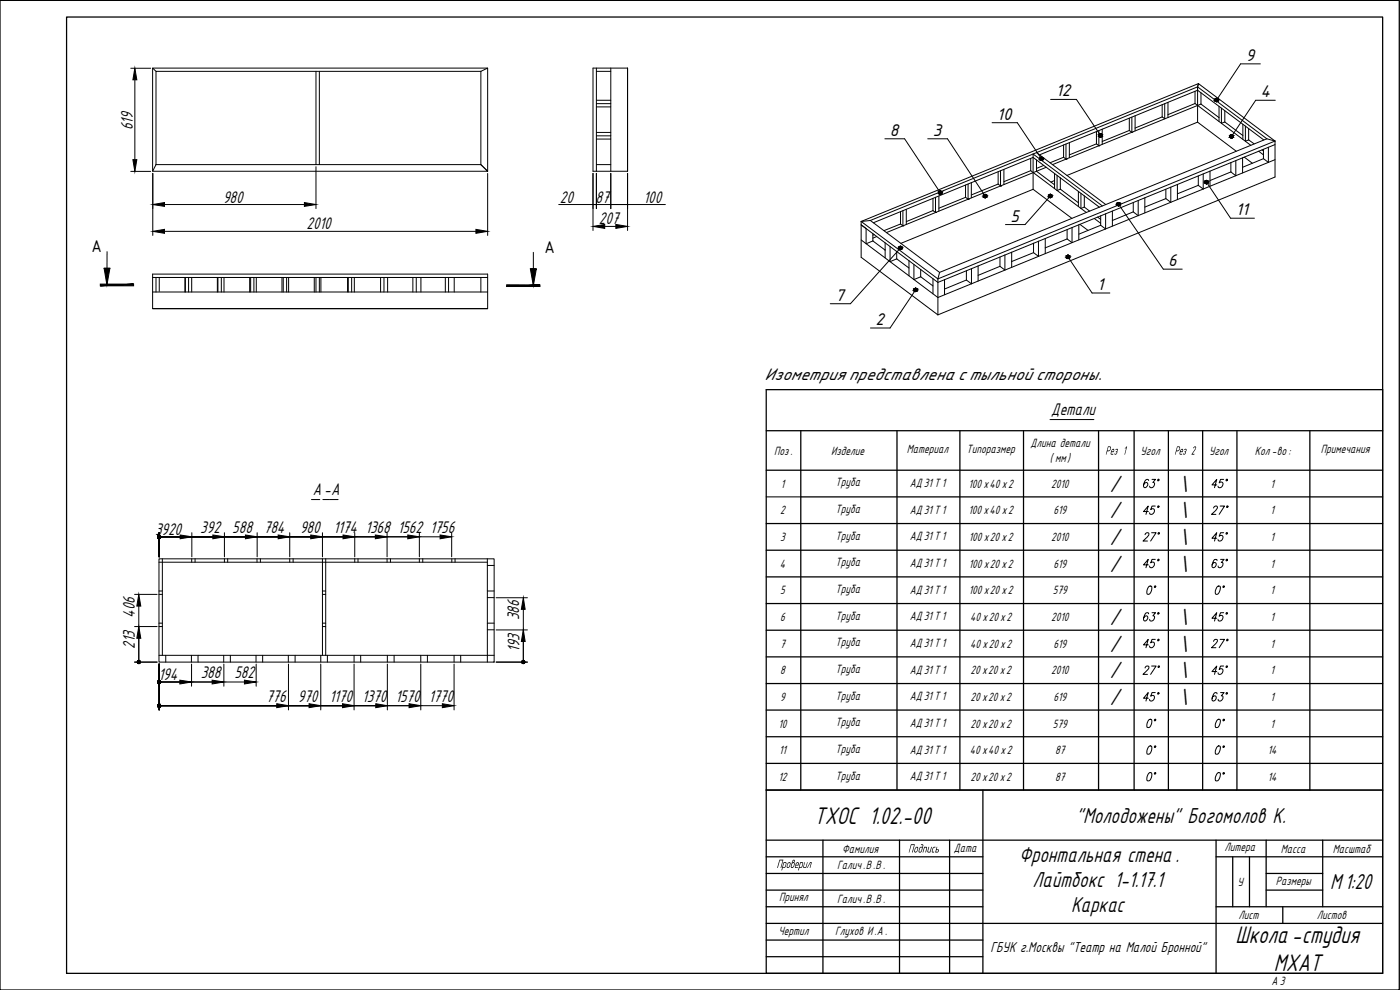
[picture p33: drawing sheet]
<svg xmlns="http://www.w3.org/2000/svg" width="420mm" height="297mm" viewBox="0 0 420 297" stroke-linecap="round" stroke-linejoin="round" font-family="sans-serif">
<defs><g id="words">
<g font-size="8">
<text x="244.3" y="247.1">ТХОС 1.02.-00</text>
<text x="370.8" y="282.9">Школа-студия</text>
<text x="382.3" y="291.2">МХАТ</text>
</g>
<g font-size="7.9">
<text x="333" y="147.5">/</text>
<text x="353.8" y="147.5">\</text>
<text x="333" y="155.5">/</text>
<text x="353.8" y="155.5">\</text>
<text x="333" y="163.5">/</text>
<text x="353.8" y="163.5">\</text>
<text x="333" y="171.5">/</text>
<text x="353.8" y="171.5">\</text>
<text x="333" y="187.5">/</text>
<text x="353.8" y="187.5">\</text>
<text x="333" y="195.5">/</text>
<text x="353.8" y="195.5">\</text>
<text x="333" y="203.5">/</text>
<text x="353.8" y="203.5">\</text>
<text x="333" y="211.5">/</text>
<text x="353.8" y="211.5">\</text>
</g>
<g font-size="7.2">
<text x="322.9" y="246.8">&quot;Молодожены&quot; Богомолов К.</text>
<text x="305.9" y="258.6">Фронтальная стена .</text>
<text x="309.9" y="266.1">Лайтбокс 1-1.17.1</text>
<text x="399.2" y="266.8">М1:20</text>
<text x="321.4" y="273.6">Каркас</text>
</g>
<g font-size="6.2">
<text x="362.7" y="187.7">45°</text>
<text x="341.8" y="211.7">45°</text>
<text x="347.8" y="235.7" transform="rotate(-90 347.8 235.7)">0°</text>
<text x="368.3" y="235.7" transform="rotate(-90 368.3 235.7)">0°</text>
</g>
<g font-size="5.7">
<text x="362.7" y="147.5">45°</text>
<text x="341.8" y="155.6">45°</text>
<text x="341.8" y="171.4">45°</text>
<text x="342.9" y="179.6">0°</text>
<text x="363.4" y="179.6">0°</text>
<text x="341.8" y="195.4">45°</text>
<text x="342.9" y="219.4">0°</text>
<text x="363.4" y="219.4">0°</text>
<text x="342.9" y="227.5">0°</text>
<text x="363.4" y="227.5">0°</text>
</g>
<g font-size="5.6">
<text x="39.9" y="39.1" transform="rotate(-90 39.9 39.1)">619</text>
<text x="66.9" y="60.8">980</text>
<text x="168" y="60.8">20</text>
<text x="178.7" y="60.8">87</text>
<text x="193.1" y="60.8">100</text>
<text x="92" y="68.8">2010</text>
<text x="179.7" y="67.3">207</text>
<text x="315.5" y="124.5">Детали</text>
<text x="93.9" y="148.5">А-А</text>
<text x="46.5" y="160.5">3920</text>
<text x="60.1" y="159.9">392</text>
<text x="69.7" y="159.9">588</text>
<text x="79.2" y="159.9">784</text>
<text x="90" y="159.9">980</text>
<text x="100.1" y="159.9">1174</text>
<text x="109.7" y="159.9">1368</text>
<text x="119.4" y="159.9">1562</text>
<text x="129.1" y="159.9">1756</text>
<text x="40.5" y="185.4" transform="rotate(-90 40.5 185.4)">406</text>
<text x="155.8" y="186.1" transform="rotate(-90 155.8 186.1)">386</text>
<text x="40.5" y="194.6" transform="rotate(-90 40.5 194.6)">213</text>
<text x="155.9" y="195.6" transform="rotate(-90 155.9 195.6)">193</text>
<text x="60.2" y="203.4">388</text>
<text x="70.4" y="203.4">582</text>
<text x="47.6" y="204">194</text>
<text x="79.8" y="210.6">776</text>
<text x="89.4" y="210.6">970</text>
<text x="98.9" y="210.6">1170</text>
<text x="108.7" y="210.6">1370</text>
<text x="118.7" y="210.6">1570</text>
<text x="128.7" y="210.6">1770</text>
</g>
<g font-size="4.9">
<text x="373.8" y="18.3">9</text>
<text x="316.8" y="28.9">12</text>
<text x="378.3" y="29.2">4</text>
<text x="299.2" y="35.9">10</text>
<text x="267.1" y="40.8">8</text>
<text x="280" y="40.8">3</text>
<text x="370.8" y="64.5">11</text>
<text x="303.2" y="66.5">5</text>
<text x="27.4" y="75.7">А</text>
<text x="163.4" y="76">А</text>
<text x="350.6" y="79.9">6</text>
<text x="329.3" y="87">1</text>
<text x="250.7" y="90.2">7</text>
<text x="262.7" y="97.5">2</text>
<text x="229.4" y="114.1">Изометрия представлена с тыльной стороны.</text>
</g>
<text font-size="4.8" x="297.3" y="285.6">ГБУК г.Москвы &quot;Театр на Малой Бронной&quot;</text>
<g font-size="4">
<text x="232.3" y="136.4">Поз.</text>
<text x="249.5" y="136.4">Изделие</text>
<text x="272.1" y="136">Материал</text>
<text x="290.1" y="136">Типоразмер</text>
<text x="309.2" y="134.1">Длина детали</text>
<text x="331.7" y="136.4">Рез</text>
<text x="336.9" y="136.4">1</text>
<text x="342.3" y="136.4">Угол</text>
<text x="352.4" y="136.4">Рез 2</text>
<text x="362.8" y="136.4">Угол</text>
<text x="376.6" y="136.4">Кол-во:</text>
<text x="396.4" y="136">Примечания</text>
<text x="315.1" y="138.5">( мм)</text>
<text x="234.3" y="146.3">1</text>
<text x="250.7" y="146">Труба</text>
<text x="273" y="146.1">АД 31Т 1</text>
<text x="290.7" y="146.3">100 х40х2</text>
<text x="315.5" y="146.3">2010</text>
<text x="381.3" y="146.3">1</text>
<text x="234.1" y="154.3">2</text>
<text x="250.7" y="154">Труба</text>
<text x="273" y="154.1">АД 31Т 1</text>
<text x="290.7" y="154.3">100 х40х2</text>
<text x="316.2" y="154.3">619</text>
<text x="381.3" y="154.3">1</text>
<text x="250.7" y="162">Труба</text>
<text x="234.1" y="162.3">3</text>
<text x="273" y="162.1">АД 31Т 1</text>
<text x="290.7" y="162.3">100 х20 х2</text>
<text x="315.5" y="162.3">2010</text>
<text x="381.3" y="162.3">1</text>
<text x="234" y="170.3">4</text>
<text x="250.7" y="170">Труба</text>
<text x="273" y="170.1">АД 31Т 1</text>
<text x="290.7" y="170.3">100 х20 х2</text>
<text x="316.2" y="170.3">619</text>
<text x="381.3" y="170.3">1</text>
<text x="234.1" y="178.3">5</text>
<text x="250.7" y="178">Труба</text>
<text x="273" y="178.1">АД 31Т 1</text>
<text x="290.7" y="178.3">100 х20 х2</text>
<text x="316" y="178.3">579</text>
<text x="381.3" y="178.3">1</text>
<text x="250.7" y="186">Труба</text>
<text x="234.1" y="186.3">6</text>
<text x="273" y="186.1">АД 31Т 1</text>
<text x="291.2" y="186.3">40 х20 х2</text>
<text x="315.5" y="186.3">2010</text>
<text x="381.3" y="186.3">1</text>
<text x="234.1" y="194.3">7</text>
<text x="250.7" y="194">Труба</text>
<text x="273" y="194.1">АД 31Т 1</text>
<text x="291.2" y="194.3">40 х20 х2</text>
<text x="316.2" y="194.3">619</text>
<text x="381.3" y="194.3">1</text>
<text x="234.1" y="202.3">8</text>
<text x="250.7" y="202">Труба</text>
<text x="273" y="202.1">АД 31Т 1</text>
<text x="291.3" y="202.3">20 х20 х2</text>
<text x="315.5" y="202.3">2010</text>
<text x="381.3" y="202.3">1</text>
<text x="250.7" y="210">Труба</text>
<text x="234.1" y="210.3">9</text>
<text x="273" y="210.1">АД 31Т 1</text>
<text x="291.3" y="210.3">20 х20 х2</text>
<text x="316.2" y="210.3">619</text>
<text x="381.3" y="210.3">1</text>
<text x="233.6" y="218.3">10</text>
<text x="250.7" y="218">Труба</text>
<text x="273" y="218.1">АД 31Т 1</text>
<text x="291.3" y="218.3">20 х20 х2</text>
<text x="316" y="218.3">579</text>
<text x="381.3" y="218.3">1</text>
<text x="233.8" y="226.3">11</text>
<text x="250.7" y="226">Труба</text>
<text x="273" y="226.1">АД 31Т 1</text>
<text x="291.1" y="226.3">40х40 х2</text>
<text x="316.7" y="226.3">87</text>
<text x="380.5" y="226.3">14</text>
<text x="250.7" y="234">Труба</text>
<text x="233.6" y="234.3">12</text>
<text x="273" y="234.1">АД 31Т 1</text>
<text x="291.3" y="234.3">20 х20 х2</text>
<text x="316.7" y="234.3">87</text>
<text x="380.5" y="234.3">14</text>
<text x="252.7" y="255.8">Фамилия</text>
<text x="272.5" y="255.8">Подпись</text>
<text x="286.3" y="255.6">Дата</text>
<text x="367.5" y="255.4">Литера</text>
<text x="384.4" y="255.8">Масса</text>
<text x="400" y="255.8">Масштаб</text>
<text x="233" y="260.4">Проверил</text>
<text x="251.2" y="260.8">Галич.В.В.</text>
<text x="371.3" y="265.8">У</text>
<text x="382.9" y="265.5">Размеры</text>
<text x="233.8" y="270.5">Принял</text>
<text x="251.2" y="270.8">Галич.В.В.</text>
<text x="371.6" y="275.8">Лист</text>
<text x="395.2" y="275.8">Листов</text>
<text x="233.6" y="280.4">Чертил</text>
<text x="250.6" y="280.4">Глухов И.А.</text>
<text x="381.6" y="295.6">А 3</text>
</g>
</g></defs>
<!-- layer: 0 -->
<g fill="none" stroke="#000" stroke-width=".3">
<path d="M45.8 20.4h100.5v31l-2-2 2 2h-100.5zM45.8 20.4l1 1M94.8 21.4v28M95.8 21.4v28M144.3 21.4h-97.5v28M144.3 21.4v28h-97.5M146.3 20.4l-2 1M178 20.4h10.3v31h-10.3zM179 20.4v31M179 21.4h4.3M179 39.7h4.3M179 32.1h4.3"/>
<path d="M179 31.1h4.3M179 30.1h4.3M183.3 20.4v31M329.1 39.5v3.7M329.8 39.2v4.5M330.8 38.8v4.5M338.9 39.1l-8.1 3.3M338.9 35.5v3.6M338.9 39.1l.7 .6M339.7 39.7h.1M339.7 35.2v4.5M340.7 34.7v4.6"/>
<path d="M348.8 35.1l-8.1 3.3M348.8 31.4v3.7M349.5 31.1v4.5l-.7-.5M350.5 30.7v4.5M358.6 31.1l-8.1 3.3M358.6 27.4v3.7M358.6 31.1l16.8 12.5M359.4 26.1v10.5M359.4 26.1l-98.2 40.1M359.4 36.6l-39.2 16M359.4 26.1l20.8 15.5M359.4 36.6l11.6 8.8"/>
<path d="M359.7 25.1l23 17.2M359.7 25.1l-.3 1M359.7 25.1l-101.3 41.3M360.4 31.2l5.4 4.1M360.4 27.8v3.4M360.4 31.2l-44.5 18.2M365.8 31.9v4.5M366.6 32.5v4.5l1-.4M367.6 36.6l5.4 4.1M367.6 33.2v3.4M373 37.3v4.5M373.8 37.8v4.6l.9-.4"/>
<path d="M374.7 38.6v3.4M46.8 49.4l-1 2M179 49.4h4.3M179 41.7h4.3M179 40.8h4.3M280 59.5v3.7M280.8 59.2v4.5M281.8 58.8v4.5M289.8 59.2l-8 3.3M289.8 55.5v3.7M289.8 59.2l.7 .6M290.5 59.8h.1"/>
<path d="M290.5 55.2v4.6M291.5 54.8v4.5M299.6 55.2l-8.1 3.3M299.6 51.5v3.7M299.6 55.2l.7 .6M300.3 55.8h.1M300.3 51.3v4.5M301.3 50.8v4.6M309.3 51.2l-8 3.3M309.3 47.6v3.6M309.3 51.2l7.2 5.4M310 56.8v-10.6l20.8 15.6"/>
<path d="M310 56.8l-39.6 16.2M310 56.8l11.7 8.7M311.1 45.8l20.8 15.6M311.1 48v3.4l5.4 4M313.2 49.6l-2.1 .9M314 50.2l-48 19.6M316.5 52.1v4.5M316.5 56.6l9.5 7.1M316.5 54.2l-1.1 .4M317.2 52.6v4.6l1-.4M318.2 53.4v3.4M318.2 56.8l5.4 4"/>
<path d="M318.2 53.5h.1M319.2 47.2l-4.1 1.6M319.2 43.5v3.7M319.2 47.2l.7 .5M319.9 47.7h.1M319.9 43.2v4.5M320.9 42.8v4.5M323.6 57.4v4.6M324.4 58v4.6l1-.5M325.4 58.7v3.4M329.1 43.2l-8.2 3.3M329.1 43.2l.7 .5"/>
<path d="M329.8 43.7h.1M343.6 59.3v4.6M349.9 56.8v2.8M349.9 59.6l-6.3 2.5M351.4 56.2v4.5l-1.5-1.1M353.4 55.4v4.5M359.6 52.8v2.8M359.6 55.6l-6.2 2.6M361.1 52.2v4.5l-1.5-1.1M363.1 51.3v4.6M369.4 48.8v2.8M369.4 51.6l-6.3 2.6"/>
<path d="M370.9 48.2v4.5l-1.5-1.1M372.9 47.4v4.5M373.4 47.1l2.4 1.9M374.7 42l1.7 1.2M377.7 45.4l1.5 1.1M378.8 45l.4 .3M379.2 44.8v2.8M379.2 47.6l-6.3 2.6M379.3 42l-19.9-14.9-47.4 19.4M380.2 41.6l-98.2 40.1M380.2 41.6l2.5 .7M380.7 44.2v4.5l-1.5-1.1"/>
<path d="M382.7 42.3v10.8l-101.2 41.4M382.7 47.9l-101.2 41.4-23.1-17.3M382.7 43.4l-101.2 41.3-23.1-17.2 1.5 1.1v4.5l2.1-.8M382.7 42.3l-101.2 41.4M32.1 75.5v10M160.1 75.7v10M258.4 66.4v10.8l23.1 17.3M258.4 66.4l23.1 17.3M261.2 66.2l-2.8 .2M261.2 66.2l20.8 15.5M262 70.1v2.2M262 72.3l3.6 2.7"/>
<path d="M262.4 70.4l-.4 .2M263.1 71l-1.1 .4M265.6 72.8v4.6M265.6 75h.1M267.1 74v4.5l2-.8M269.1 75.5v2.2M269.1 77.7l3.7 2.7M270.3 67.2l-5 2M270.3 63.5v3.7M270.3 67.2l.7 .6M271 67.8h.1M271 63.2v4.6"/>
<path d="M272 62.8v4.5M272.8 78.2v4.5M274.3 79.4v4.5l2-.9M280 63.2l-8 3.3M280 63.2l.8 .5M280.8 63.7h.1M293.5 79.8v4.5M300.1 77.1v2.8M300.1 79.9l-6.6 2.7M301.6 76.5v4.5l-1.5-1.1M303.6 75.7v4.5M310.2 73v2.8"/>
<path d="M310.2 75.8l-6.6 2.7M311.7 72.4v4.5l-1.5-1.1M313.7 71.6v4.5M320.3 68.9v2.8M320.3 71.7l-6.6 2.7M321.7 68.3v4.5l-1.4-1.1M323.8 67.5v4.5M324.1 67.3l2.4 1.8M325.4 62.1l1.6 1.3M328.4 65.6l1.9 1.4M329.4 65.1l.9 .7M329.9 62.2l-19.9-15-47.9 19.6"/>
<path d="M330.3 64.8v2.8M330.3 67.6l-6.5 2.7M331.8 64.2v4.5l-1.5-1.1M333.8 63.3v4.5M340.1 60.8v2.8M340.1 63.6l-6.3 2.6M341.6 60.1v4.6l-1.5-1.1M45.8 82.2h100.5v10.4h-100.5zM45.8 87.6h100.5M45.8 92.6h100.5M45.8 83.3h100.5M46.8 83.3v4.3"/>
<path d="M47.8 83.3v4.1M55.5 83.3v4.3M55.6 83.3v4.3M56.6 83.3v4.3M57.5 83.3v4.3M65.2 83.3v4.3M65.4 83.3v4.3M66.4 83.3v4.3M67.2 83.3v4.3M74.9 83.3v4.3M75.2 83.3v4.3M76.2 83.3v4.3"/>
<path d="M76.9 83.3v4.3M84.6 83.3v4.3M85 83.3v4.3M86 83.3v4.3M86.6 83.3v4.3M94.3 83.3v4.3M94.8 83.3v4.3M95.8 83.3v4.3M96.3 83.3v4.3M104.3 83.3v4.3M104.5 83.3v4.3M105.5 83.3v4.3"/>
<path d="M106.3 83.3v4.3M114.2 83.3v4.3M115.2 83.3v4.3M116.3 83.3v4.3M123.9 83.3v4.3M124.9 83.3v4.3M126.3 83.3v4.3M133.6 83.3v4.3M134.6 83.3v4.3M136.3 83.3v4.3M144.3 83.3v4.3M276.3 83l3.7 2.8"/>
<path d="M276.3 80.8v2.2M280 83.6v4.6M281.5 83.7v10.8M282 81.7l-.5 2M283.5 83.9v4.5M290 81.2v2.8M290 84l-6.5 2.7M291.5 80.6v4.6l-1.5-1.2M93.5 149.9h2.5M96.9 149.9h2M99 149.9h2.5M47.7 167.7h100.6v31h-100.6z"/>
<path d="M47.7 177.3h1M47.7 178.3h1M47.7 168.7h98.6M48.7 167.7v28.9M57.5 167.7v1M58.5 167.7v1M67.4 167.7v1M68.3 167.7v1M77.1 167.7v1M78.1 167.7v1M87 167.7v1M88 167.7v1"/>
<path d="M96.8 177.3h.9M96.8 178.3h.9M96.8 167.7v28.9M97.7 167.7v28.9M106.5 167.7v1M107.4 167.7v1M116.2 167.7v1M117.2 167.7v1M125.9 167.7v1M126.9 167.7v1M135.6 167.7v1M136.6 167.7v1"/>
<path d="M146.3 169.7h2M146.3 177.3h2M146.3 179.3h2M146.3 167.7v31M47.7 187h1M47.7 188h1M47.7 196.6h100.6M49.7 196.6v2.1M57.4 196.6v2.1M59.4 196.6v2.1M67.1 196.6v2.1M69.1 196.6v2.1"/>
<path d="M76.8 196.6v2.1M78.8 196.6v2.1M86.5 196.6v2.1M88.6 196.6v2.1M96.3 196.6v2.1M96.8 187h.9M96.8 188h.9M98.3 196.6v2.1M106.3 196.6v2.1M108.2 196.6v2.1M116.2 196.6v2.1M118.3 196.6v2.1"/>
<path d="M126.3 196.6v2.1M128.3 196.6v2.1M136.3 196.6v2.1M138.3 196.6v2.1M146.3 187h2M146.3 189h2"/>
</g>
<g fill="none" stroke="#000" stroke-width=".38">
<path d="M0 .1h419.9v296.9h-419.9zM20 5.1h395v286.9h-395zM230 237.1h185v54.9h-185zM295 237.1v54.9M230 252.1h185M230 257.1h65M247 252.1v39.9M270 252.1v39.9M285 252.1v39.9M365 257.1h50M365 252.1v39.9M370 257.1v15"/>
<path d="M375 257.1v15M380 252.1v20M397 252.1v20M230 262.1h65M230 267.1h65M230 272.1h65M230 277.1h185M365 272.1h50M380 262.1h17M380 267.1h17M385 272.1v5M230 282.1h65"/>
<path d="M230 287h65"/>
</g>
<g fill="#000">
<path d="M241.4 258.7l.2 .1-.3 1.3 .5 .1 .6-1.5-.5 1.7-.9-.1zM243 258.8l.6-.1-.4 1.7-.2-.1 .4-1.4h-.2l-1 1.5zM278.6 254.2l.2-.1-.3 1.4 .6 .1 .3-1.4 .3-.1-.6 1.7h-.6l-.2-.2zM280 254.3l.2-.2h.6l-.1 .2-.6 .2-.2 1 .4 .1v.2l-.6-.2z"/>
<path d="M240.1 258.8l.7-.1 .2 .5-.3 1-.8 .2-.4 .8zM240.3 258.9l-.4 1.3 .7-.2 .2-1z"/>
<path d="M281.1 254.1h.2l-.2 .7h.5l.2 .5-.4 .5h-.7zM281.1 255l-.2 .6 .6-.1 .1-.3z"/>
</g>
<g fill="none" stroke="#000" stroke-width=".3">
<path d="M39.2 20.5h6M40.5 23.9v24M39.2 51.4h6M45.8 52v18.6M94.8 50v12.6M146.3 52.1v18.5M178 52v17.2M179 52v10.6M183.3 52v10.6M188.3 52v17.2M49.4 69.4h93.4M49.4 61.4h42"/>
<path d="M167.7 61.4h10.3M179 61.4h-1h1M179 61.4h4.3M181.5 67.9h3.3M188.3 61.4h-5h5M188.3 61.4h11.4M47.8 159.8v7.3M57.6 159.8v7.3M67.4 159.8v7.3M77.2 159.8v7.3M87 159.8v7.3M96.8 159.8v7.3"/>
<path d="M106.5 159.8v7.3M116.2 159.8v7.3M125.9 159.8v7.3M135.6 159.8v7.3M40.4 178.3h6.8M47.8 161.1h84.3M148.9 179.4h9.4M40.4 198.7h6.8M40.4 188h6.8M41.7 181.8v16.9M47.8 199.2v13.8M57.5 199.2v6.7"/>
<path d="M67.2 199.2v6.7M76.9 199.2v6.7M86.6 199.2v13.8M96.3 199.2v13.8M106.3 199.2v13.8M116.2 199.2v13.8M126.3 199.2v13.8M136.3 199.2v13.8M148.9 198.7h9.4M148.9 189h9.4M157.1 182.8v15.9M47.8 204.6h25.6"/>
<path d="M47.8 211.7h85"/>
</g>
<g fill="#000" stroke="#000" stroke-width=".3">
<path d="M40.5 20.5l.6 3.4h-1.2zM39.9 47.9h1.2l-.6 3.5zM45.8 69.4l3.6-.6v1.2zM45.8 61.4l3.6-.6v1.1zM91.4 60.8l3.4 .6-3.4 .5zM142.8 68.8l3.5 .6-3.5 .6zM178 67.9l3.5-.6v1.2zM184.8 67.3l3.5 .6-3.5 .6zM54.1 160.5l3.5 .6-3.5 .6zM63.9 160.5l3.5 .6-3.5 .6zM73.7 160.5l3.5 .6-3.5 .6zM83.5 160.5l3.5 .6-3.5 .6z"/>
<path d="M93.3 160.5l3.5 .6-3.5 .6zM103 160.5l3.5 .6-3.5 .6zM112.6 160.5l3.6 .6-3.6 .6zM122.4 160.5l3.5 .6-3.5 .6zM132.1 160.5l3.5 .6-3.5 .6zM41.7 188l.5 3.5h-1.1zM41.7 178.3l.5 3.5h-1.1zM157.1 189l.5 3.5h-1.1zM157.1 179.4l.5 3.4h-1.1zM54 204.1l3.5 .5-3.5 .6zM63.7 204.1l3.5 .5-3.5 .6zM73.4 204.1l3.5 .5-3.5 .6z"/>
<path d="M83.1 211.1l3.5 .6-3.5 .6zM92.8 211.1l3.5 .6-3.5 .6zM102.8 211.1l3.5 .6-3.5 .6zM112.8 211.1l3.4 .6-3.4 .6zM122.8 211.1l3.5 .6-3.5 .6zM132.8 211.1l3.5 .6-3.5 .6z"/>
</g>
<!-- layer: 0 -->
<g fill="#000" stroke="#000" stroke-width=".3">
<path d="M31.2 80.5h1.8zM31.2 80.5l.9 5 .9-5z"/>
<path d="M30.1 85.8h10v-.6zM30.1 85.2h10l-10 .6z"/>
<path d="M152.1 85.5v.5l10-.5zM152.1 86l10-.5v.5z"/>
<path d="M159.2 80.7h1.8zM159.2 80.7l.9 5 .9-5z"/>
<path d="M47.3 161.1l.1 .2 .4-.2zM47.4 161.3l.4-.2-.3 .3zM47.8 161.1l-.3 .3 .3 .1z"/>
<path d="M47.3 161.1l.1 .2 .4-.2zM47.4 161.3l.4-.2-.3 .3zM47.8 161.1l-.3 .3 .3 .1z"/>
<path d="M47.3 161.1l.1 .2 .4-.2zM47.4 161.3l.4-.2-.3 .3zM47.8 161.1l-.3 .3 .3 .1z"/>
<path d="M47.3 161.1l.1 .2 .4-.2zM47.4 161.3l.4-.2-.3 .3zM47.8 161.1l-.3 .3 .3 .1z"/>
<path d="M47.3 161.1l.1 .2 .4-.2zM47.4 161.3l.4-.2-.3 .3zM47.8 161.1l-.3 .3 .3 .1z"/>
<path d="M47.3 161.1l.1 .2 .4-.2zM47.4 161.3l.4-.2-.3 .3zM47.8 161.1l-.3 .3 .3 .1z"/>
<path d="M47.3 161.1l.1 .2 .4-.2zM47.4 161.3l.4-.2-.3 .3zM47.8 161.1l-.3 .3 .3 .1z"/>
<path d="M47.3 161.1l.1 .2 .4-.2zM47.4 161.3l.4-.2-.3 .3zM47.8 161.1l-.3 .3 .3 .1z"/>
<path d="M47.3 161.1l.1 .2 .4-.2zM47.4 161.3l.4-.2-.3 .3zM47.8 161.1l-.3 .3 .3 .1z"/>
<path d="M47.8 161.1v.4l.2-.1zM47.8 161.1l.3 .2-.1 .1zM47.8 161.1l.3 .2 .1-.2z"/>
<path d="M47.5 160.7l.3 .4v-.5zM47.5 160.7l.3 .4-.4-.2zM47.4 160.9l-.1 .2h.5z"/>
<path d="M47.8 161.1v.4l.2-.1zM47.8 161.1l.3 .2-.1 .1zM47.8 161.1l.3 .2 .1-.2z"/>
<path d="M47.5 160.7l.3 .4v-.5zM47.5 160.7l.3 .4-.4-.2zM47.4 160.9l-.1 .2h.5z"/>
<path d="M47.8 161.1v.4l.2-.1zM47.8 161.1l.3 .2-.1 .1zM47.8 161.1l.3 .2 .1-.2z"/>
<path d="M47.5 160.7l.3 .4v-.5zM47.5 160.7l.3 .4-.4-.2zM47.4 160.9l-.1 .2h.5z"/>
<path d="M47.8 161.1v.4l.2-.1zM47.8 161.1l.3 .2-.1 .1zM47.8 161.1l.3 .2 .1-.2z"/>
<path d="M47.5 160.7l.3 .4v-.5zM47.5 160.7l.3 .4-.4-.2zM47.4 160.9l-.1 .2h.5z"/>
<path d="M47.8 161.1v.4l.2-.1zM47.8 161.1l.3 .2-.1 .1zM47.8 161.1l.3 .2 .1-.2z"/>
<path d="M47.5 160.7l.3 .4v-.5zM47.5 160.7l.3 .4-.4-.2zM47.4 160.9l-.1 .2h.5z"/>
<path d="M47.8 161.1v.4l.2-.1zM47.8 161.1l.3 .2-.1 .1zM47.8 161.1l.3 .2 .1-.2z"/>
<path d="M47.5 160.7l.3 .4v-.5zM47.5 160.7l.3 .4-.4-.2zM47.4 160.9l-.1 .2h.5z"/>
<path d="M47.8 161.1v.4l.2-.1zM47.8 161.1l.3 .2-.1 .1zM47.8 161.1l.3 .2 .1-.2z"/>
<path d="M47.5 160.7l.3 .4v-.5zM47.5 160.7l.3 .4-.4-.2zM47.4 160.9l-.1 .2h.5z"/>
<path d="M47.8 161.1v.4l.2-.1zM47.8 161.1l.3 .2-.1 .1zM47.8 161.1l.3 .2 .1-.2z"/>
<path d="M47.5 160.7l.3 .4v-.5zM47.5 160.7l.3 .4-.4-.2zM47.4 160.9l-.1 .2h.5z"/>
<path d="M47.8 161.1v.4l.2-.1zM47.8 161.1l.3 .2-.1 .1zM47.8 161.1l.3 .2 .1-.2z"/>
<path d="M47.5 160.7l.3 .4v-.5zM47.5 160.7l.3 .4-.4-.2zM47.4 160.9l-.1 .2h.5z"/>
<path d="M47.8 161.1h.4l-.1-.2zM48 160.7l.1 .2-.3 .2zM47.8 160.6v.5l.2-.4z"/>
<path d="M47.8 161.1h.4l-.1-.2zM48 160.7l.1 .2-.3 .2zM47.8 160.6v.5l.2-.4z"/>
<path d="M47.8 161.1h.4l-.1-.2zM48 160.7l.1 .2-.3 .2zM47.8 160.6v.5l.2-.4z"/>
<path d="M47.8 161.1h.4l-.1-.2zM48 160.7l.1 .2-.3 .2zM47.8 160.6v.5l.2-.4z"/>
<path d="M47.8 161.1h.4l-.1-.2zM48 160.7l.1 .2-.3 .2zM47.8 160.6v.5l.2-.4z"/>
<path d="M47.8 161.1h.4l-.1-.2zM48 160.7l.1 .2-.3 .2zM47.8 160.6v.5l.2-.4z"/>
<path d="M47.8 161.1h.4l-.1-.2zM48 160.7l.1 .2-.3 .2zM47.8 160.6v.5l.2-.4z"/>
<path d="M47.8 161.1h.4l-.1-.2zM48 160.7l.1 .2-.3 .2zM47.8 160.6v.5l.2-.4z"/>
<path d="M47.8 161.1h.4l-.1-.2zM48 160.7l.1 .2-.3 .2zM47.8 160.6v.5l.2-.4z"/>
<path d="M41.2 198.7l.1 .2 .4-.2zM41.3 198.9l.4-.2-.3 .3zM41.7 198.7l-.3 .3 .3 .1z"/>
<path d="M41.2 198.7l.1 .2 .4-.2zM41.3 198.9l.4-.2-.3 .3zM41.7 198.7l-.3 .3 .3 .1z"/>
<path d="M41.7 198.7v.4l.2-.1zM41.7 198.7l.3 .2-.1 .1zM41.7 198.7l.3 .2 .1-.2z"/>
<path d="M41.4 198.3l.3 .4v-.5zM41.3 198.4l.1-.1 .3 .4zM41.3 198.4l-.1 .3h.5z"/>
<path d="M41.7 198.7v.4l.2-.1zM41.7 198.7l.3 .2-.1 .1zM41.7 198.7l.3 .2 .1-.2z"/>
<path d="M41.4 198.3l.3 .4v-.5zM41.3 198.4l.1-.1 .3 .4zM41.3 198.4l-.1 .3h.5z"/>
<path d="M41.7 198.7h.4l-.1-.3zM41.9 198.3l.1 .1-.3 .3zM41.7 198.2v.5l.2-.4z"/>
<path d="M41.7 198.7h.4l-.1-.3zM41.9 198.3l.1 .1-.3 .3zM41.7 198.2v.5l.2-.4z"/>
<path d="M156.6 198.7l.1 .2 .4-.2zM156.7 198.9l.4-.2-.3 .3zM157.1 198.7l-.3 .3 .3 .1z"/>
<path d="M156.6 198.7l.1 .2 .4-.2zM156.7 198.9l.4-.2-.3 .3zM157.1 198.7l-.3 .3 .3 .1z"/>
<path d="M157.1 198.7v.4l.2-.1zM157.1 198.7l.3 .2-.1 .1zM157.1 198.7l.3 .2 .1-.2z"/>
<path d="M156.8 198.3l.3 .4v-.5zM156.8 198.3l.3 .4-.4-.3zM156.7 198.4l-.1 .3h.5z"/>
<path d="M157.1 198.7v.4l.2-.1zM157.1 198.7l.3 .2-.1 .1zM157.1 198.7l.3 .2 .1-.2z"/>
<path d="M156.8 198.3l.3 .4v-.5zM156.8 198.3l.3 .4-.4-.3zM156.7 198.4l-.1 .3h.5z"/>
<path d="M157.1 198.7h.4l-.1-.3zM157.3 198.3l.1 .1-.3 .3zM157.1 198.2v.5l.2-.4z"/>
<path d="M157.1 198.7h.4l-.1-.3zM157.3 198.3l.1 .1-.3 .3zM157.1 198.2v.5l.2-.4z"/>
<path d="M47.3 204.6l.1 .3 .4-.3zM47.4 204.9l.4-.3-.3 .4zM47.8 204.6l-.3 .4 .3 .1z"/>
<path d="M47.3 204.6l.1 .3 .4-.3zM47.4 204.9l.4-.3-.3 .4zM47.8 204.6l-.3 .4 .3 .1z"/>
<path d="M47.3 204.6l.1 .3 .4-.3zM47.4 204.9l.4-.3-.3 .4zM47.8 204.6l-.3 .4 .3 .1z"/>
<path d="M47.3 211.7l.1 .2 .4-.2zM47.4 211.9l.4-.2-.3 .4zM47.8 211.7l-.3 .4 .3 .1z"/>
<path d="M47.3 211.7l.1 .2 .4-.2zM47.4 211.9l.4-.2-.3 .4zM47.8 211.7l-.3 .4 .3 .1z"/>
<path d="M47.3 211.7l.1 .2 .4-.2zM47.4 211.9l.4-.2-.3 .4zM47.8 211.7l-.3 .4 .3 .1z"/>
<path d="M47.3 211.7l.1 .2 .4-.2zM47.4 211.9l.4-.2-.3 .4zM47.8 211.7l-.3 .4 .3 .1z"/>
<path d="M47.3 211.7l.1 .2 .4-.2zM47.4 211.9l.4-.2-.3 .4zM47.8 211.7l-.3 .4 .3 .1z"/>
<path d="M47.3 211.7l.1 .2 .4-.2zM47.4 211.9l.4-.2-.3 .4zM47.8 211.7l-.3 .4 .3 .1z"/>
<path d="M47.8 204.6v.5l.2-.1zM47.8 204.6l.3 .3-.1 .1zM47.8 204.6l.3 .3 .1-.3z"/>
<path d="M47.5 204.2l.3 .4v-.4zM47.4 204.4l.1-.2 .3 .4zM47.4 204.4l-.1 .2h.5z"/>
<path d="M47.8 204.6v.5l.2-.1zM47.8 204.6l.3 .3-.1 .1zM47.8 204.6l.3 .3 .1-.3z"/>
<path d="M47.5 204.2l.3 .4v-.4zM47.4 204.4l.1-.2 .3 .4zM47.4 204.4l-.1 .2h.5z"/>
<path d="M47.8 204.6v.5l.2-.1zM47.8 204.6l.3 .3-.1 .1zM47.8 204.6l.3 .3 .1-.3z"/>
<path d="M47.5 204.2l.3 .4v-.4zM47.4 204.4l.1-.2 .3 .4zM47.4 204.4l-.1 .2h.5z"/>
<path d="M47.8 211.7v.5l.2-.1zM47.8 211.7l.3 .2-.1 .2zM47.8 211.7l.3 .2 .1-.2z"/>
<path d="M47.5 211.4l.3 .3v-.4zM47.5 211.4l.3 .3-.4-.2zM47.4 211.5l-.1 .2h.5z"/>
<path d="M47.8 211.7v.5l.2-.1zM47.8 211.7l.3 .2-.1 .2zM47.8 211.7l.3 .2 .1-.2z"/>
<path d="M47.5 211.4l.3 .3v-.4zM47.5 211.4l.3 .3-.4-.2zM47.4 211.5l-.1 .2h.5z"/>
<path d="M47.8 211.7v.5l.2-.1zM47.8 211.7l.3 .2-.1 .2zM47.8 211.7l.3 .2 .1-.2z"/>
<path d="M47.5 211.4l.3 .3v-.4zM47.5 211.4l.3 .3-.4-.2zM47.4 211.5l-.1 .2h.5z"/>
<path d="M47.8 211.7v.5l.2-.1zM47.8 211.7l.3 .2-.1 .2zM47.8 211.7l.3 .2 .1-.2z"/>
<path d="M47.5 211.4l.3 .3v-.4zM47.5 211.4l.3 .3-.4-.2zM47.4 211.5l-.1 .2h.5z"/>
<path d="M47.8 211.7v.5l.2-.1zM47.8 211.7l.3 .2-.1 .2zM47.8 211.7l.3 .2 .1-.2z"/>
<path d="M47.5 211.4l.3 .3v-.4zM47.5 211.4l.3 .3-.4-.2zM47.4 211.5l-.1 .2h.5z"/>
<path d="M47.8 211.7v.5l.2-.1zM47.8 211.7l.3 .2-.1 .2zM47.8 211.7l.3 .2 .1-.2z"/>
<path d="M47.5 211.4l.3 .3v-.4zM47.5 211.4l.3 .3-.4-.2zM47.4 211.5l-.1 .2h.5z"/>
<path d="M47.8 204.6h.4l-.1-.2zM48 204.2l.1 .2-.3 .2zM47.8 204.2v.4l.2-.4z"/>
<path d="M47.8 204.6h.4l-.1-.2zM48 204.2l.1 .2-.3 .2zM47.8 204.2v.4l.2-.4z"/>
<path d="M47.8 204.6h.4l-.1-.2zM48 204.2l.1 .2-.3 .2zM47.8 204.2v.4l.2-.4z"/>
<path d="M47.8 211.7h.4l-.1-.2zM48 211.4l.1 .1-.3 .2zM47.8 211.3v.4l.2-.3z"/>
<path d="M47.8 211.7h.4l-.1-.2zM48 211.4l.1 .1-.3 .2zM47.8 211.3v.4l.2-.3z"/>
<path d="M47.8 211.7h.4l-.1-.2zM48 211.4l.1 .1-.3 .2zM47.8 211.3v.4l.2-.3z"/>
<path d="M47.8 211.7h.4l-.1-.2zM48 211.4l.1 .1-.3 .2zM47.8 211.3v.4l.2-.3z"/>
<path d="M47.8 211.7h.4l-.1-.2zM48 211.4l.1 .1-.3 .2zM47.8 211.3v.4l.2-.3z"/>
<path d="M47.8 211.7h.4l-.1-.2zM48 211.4l.1 .1-.3 .2zM47.8 211.3v.4l.2-.3z"/>
</g>
<g fill="none" stroke="#000" stroke-width=".3">
<path d="M378.2 19.2h-5.9l-7.2 10.8M297.7 36.8h7.6l7.2 10.9M315.3 29.8h7.7l7.3 10.8M364.6 30l.5-.5 .5 .5-.5 .5zM382.7 30.1h-5.8l-7.3 10.8M265.6 41.6h5.9l10.7 16.2M278.4 41.6h6l11.3 17.2M281.7 57.8l.5-.5 .5 .5-.5 .5zM295.1 58.8l.6-.5 .5 .5-.5 .5zM312 47.7l.5-.6 .6 .6-.6 .4zM314.7 58.8l.5-.5 .5 .5-.5 .5zM315.2 58.8l-7.6 8.6h-5.8"/>
<path d="M329.8 40.6l.5-.5 .5 .5-.5 .5zM361.6 54.6l.5-.5 .5 .5-.5 .5zM362.1 54.6l7.2 10.9h7.2M369.1 40.9l.5-.5 .5 .5-.5 .5zM269.7 74.4l.6-.5 .4 .5-.4 .5zM270.3 74.4l-15.1 16.7h-6M320.5 76.6l.5 .5-.5 .5-.5-.5zM320.5 77.1l7.2 10.8h5.4M335.7 60.7l.5 .5-.5 .6-.5-.6zM335.7 61.2l13.4 19.6h5.7M274.8 86.5l.5 .5-.5 .5-.5-.5zM274.8 87l-7.7 11.4h-5.9"/>
</g>
<g fill="#000" stroke="#000" stroke-width=".3">
<path d="M364.9 30.5h.4zM365 29.5h.2zM282 58.3h.4zM282.1 57.3h.2zM295.5 59.3h.3zM295.6 58.3h.1zM312.4 48.1h.3zM312.5 47.1h.1zM315 59.3h.4zM315.1 58.3h.2zM330.1 41.1h.4zM330.2 40.2h.2z"/>
<path d="M361.9 55.1h.3zM362 54.1h.2zM369.4 41.4h.4zM369.5 40.4h.2zM270 74.9h.4zM270.1 73.9h.2zM320.3 77.5h.4zM320.4 76.6h.2zM335.5 61.7h.4zM335.6 60.8h.2zM274.6 87.4h.4zM274.7 86.5h.2z"/>
<path d="M364.9 30.5h.3zM365 30.5h.2z"/>
<path d="M365 29.5h.3zM364.9 29.5h.4z"/>
<path d="M364.9 29.5l.4 .1zM364.9 29.5l.4 .1z"/>
<path d="M364.9 29.6h.5zM364.8 29.6h.6z"/>
<path d="M364.9 30.4h.4zM364.9 30.4l.4 .1z"/>
<path d="M364.8 29.6l.7 .1zM364.7 29.7h.8z"/>
<path d="M364.8 30.4h.6zM364.8 30.4h.5z"/>
<path d="M364.7 29.7h.8zM364.7 29.7h.8z"/>
<path d="M364.7 30.3h.8zM364.7 30.3l.7 .1z"/>
<path d="M364.7 29.7l.9 .1zM364.7 29.7l.9 .1z"/>
<path d="M364.7 30.3h.8zM364.7 30.3h.8z"/>
<path d="M364.6 29.8l1 .1zM364.6 29.8l1 .1z"/>
<path d="M364.6 29.9l1 .1zM364.6 29.9l1 .1z"/>
<path d="M364.6 30l1 .1zM364.6 30l1 .1z"/>
<path d="M364.6 30.1l1 .1zM364.6 30.1l1 .1z"/>
<path d="M364.6 30.2h1zM364.6 30.2l.9 .1z"/>
<path d="M282 58.3h.3zM282.1 58.3h.2z"/>
<path d="M282.1 57.3h.3zM282 57.3h.4z"/>
<path d="M282 57.3l.4 .1zM281.9 57.4h.5z"/>
<path d="M281.9 57.4h.6zM281.9 57.4h.6z"/>
<path d="M281.9 58.3h.5zM281.9 58.3h.5z"/>
<path d="M281.9 57.4l.7 .1zM281.9 57.4l.7 .1z"/>
<path d="M281.9 58.2h.6zM281.9 58.2l.5 .1z"/>
<path d="M281.8 57.5l.8 .1zM281.8 57.5l.8 .1z"/>
<path d="M281.8 58.2h.8zM281.8 58.2h.7z"/>
<path d="M281.8 57.6h.9zM281.8 57.6h.9z"/>
<path d="M281.8 58.1h.8zM281.8 58.1l.8 .1z"/>
<path d="M281.7 57.6l1 .1zM281.7 57.6l1 .1z"/>
<path d="M281.7 58h1zM281.7 58l.9 .1z"/>
<path d="M281.7 57.7l1 .1zM281.7 57.7l1 .1z"/>
<path d="M281.7 57.8l1 .1zM281.7 57.8l1 .1z"/>
<path d="M281.7 57.9h1zM281.7 57.9l1 .1z"/>
<path d="M295.5 59.3h.2zM295.6 59.3h.1z"/>
<path d="M295.6 58.3l.2 .1zM295.5 58.4h.3z"/>
<path d="M295.5 58.4h.4zM295.4 58.4h.5z"/>
<path d="M295.4 58.4h.6zM295.3 58.4h.7z"/>
<path d="M295.4 59.3h.5zM295.4 59.3h.4z"/>
<path d="M295.3 58.4l.7 .1zM295.3 58.4l.7 .1z"/>
<path d="M295.3 59.2h.7zM295.3 59.2l.6 .1z"/>
<path d="M295.3 58.5l.8 .1zM295.3 58.5l.8 .1z"/>
<path d="M295.3 59.2h.7zM295.3 59.2h.7z"/>
<path d="M295.2 58.6l.9 .1zM295.2 58.6l.9 .1z"/>
<path d="M295.2 59.1h.9zM295.2 59.1l.8 .1z"/>
<path d="M295.2 58.7h.9zM295.2 58.7h.9z"/>
<path d="M295.1 58.7l1.1 .1zM295.1 58.7l1.1 .1z"/>
<path d="M295.1 58.9l1 .1zM295.1 58.9l1 .1z"/>
<path d="M295.2 59h.9zM295.2 59l.9 .1z"/>
<path d="M295.1 58.8h1.1zM295.1 58.8l1 .1z"/>
<path d="M312.4 48.1h.2zM312.5 48.1h.1z"/>
<path d="M312.5 47.1l.2 .1zM312.4 47.2h.3z"/>
<path d="M312.4 47.2h.4zM312.3 47.2h.5z"/>
<path d="M312.3 47.2l.6 .1zM312.3 47.2l.6 .1z"/>
<path d="M312.3 48.1h.5zM312.3 48.1h.4z"/>
<path d="M312.2 47.3h.7zM312.2 47.3h.7z"/>
<path d="M312.2 48h.7zM312.2 48l.6 .1z"/>
<path d="M312.2 47.3l.8 .1zM312.2 47.3l.8 .1z"/>
<path d="M312.2 47.9h.7zM312.2 47.9l.7 .1z"/>
<path d="M312.1 47.4l.9 .1zM312.1 47.4l.9 .1z"/>
<path d="M312.1 47.9h.9zM312.1 47.9h.8z"/>
<path d="M312.1 47.5l1 .1zM312.1 47.5l1 .1z"/>
<path d="M312.1 47.8h.9zM312.1 47.8l.9 .1z"/>
<path d="M312 47.6l1.1 .1zM312 47.6l1.1 .1z"/>
<path d="M312 47.7h1.1zM312 47.7h1.1z"/>
<path d="M312 47.7h1.1zM312 47.7l1 .1z"/>
<path d="M315 59.3h.3zM315.1 59.3h.2z"/>
<path d="M315.1 58.3h.3zM315 58.3h.4z"/>
<path d="M315 58.3l.5 .1zM315 58.4h.5z"/>
<path d="M315 58.4h.5zM314.9 58.4h.6z"/>
<path d="M315 59.3h.5zM315 59.3h.4z"/>
<path d="M314.9 58.4l.7 .1zM314.9 58.4l.7 .1z"/>
<path d="M314.9 59.2h.6zM314.9 59.2l.6 .1z"/>
<path d="M314.8 58.5l.8 .1zM314.8 58.5l.8 .1z"/>
<path d="M314.8 59.1h.8zM314.8 59.1l.7 .1z"/>
<path d="M314.7 58.6l1 .1zM314.7 58.6l1 .1z"/>
<path d="M314.7 59h.9zM314.7 59l.9 .1z"/>
<path d="M314.7 58.7h1zM314.7 58.7h1z"/>
<path d="M314.7 58.7l1 .1zM314.7 58.7l1 .1z"/>
<path d="M314.7 58.8l1 .1zM314.7 58.8l1 .1z"/>
<path d="M314.7 58.9l1 .1zM314.7 58.9l1 .1z"/>
<path d="M314.7 59h1zM314.7 59h.9z"/>
<path d="M330.1 41.1h.3zM330.2 41.1h.2z"/>
<path d="M330.2 40.2h.3zM330.1 40.2h.4z"/>
<path d="M330.1 40.2h.4zM330 40.2h.5z"/>
<path d="M330 40.2h.6zM329.9 40.2h.7z"/>
<path d="M330 41.1h.5zM330 41.1h.5z"/>
<path d="M329.9 40.2l.8 .1zM329.9 40.2l.8 .1z"/>
<path d="M329.9 41h.7zM329.9 41l.6 .1z"/>
<path d="M329.9 40.3l.8 .1zM329.8 40.4h.9z"/>
<path d="M329.9 41h.8zM329.9 41h.7z"/>
<path d="M329.8 40.4l1 .1zM329.8 40.4l1 .1z"/>
<path d="M329.8 40.9h.9zM329.8 40.9l.9 .1z"/>
<path d="M329.8 40.5h1zM329.8 40.5h1z"/>
<path d="M329.8 40.5l1 .1zM329.8 40.5l1 .1z"/>
<path d="M329.8 40.6l1 .1zM329.8 40.6l1 .1z"/>
<path d="M329.8 40.7l1 .1zM329.8 40.7l1 .1z"/>
<path d="M329.8 40.8h1zM329.8 40.8l.9 .1z"/>
<path d="M361.9 55.1h.3zM362 55.1h.2z"/>
<path d="M362 54.1l.2 .1zM361.9 54.2h.3z"/>
<path d="M361.9 54.2h.4zM361.8 54.2h.5z"/>
<path d="M361.8 54.2l.6 .1zM361.8 54.2l.6 .1z"/>
<path d="M361.8 55.1h.5zM361.8 55.1h.4z"/>
<path d="M361.8 54.3h.7zM361.7 54.3h.8z"/>
<path d="M361.8 55h.6zM361.8 55l.5 .1z"/>
<path d="M361.7 54.3l.8 .1zM361.7 54.3l.8 .1z"/>
<path d="M361.7 54.9h.8zM361.7 54.9l.7 .1z"/>
<path d="M361.7 54.4l.8 .1zM361.7 54.4l.8 .1z"/>
<path d="M361.7 54.9h.8zM361.7 54.9h.8z"/>
<path d="M361.6 54.5l1 .1zM361.6 54.5l1 .1z"/>
<path d="M361.6 54.8h.9zM361.6 54.8l.9 .1z"/>
<path d="M361.6 54.6h1zM361.6 54.6h1z"/>
<path d="M361.6 54.6l1 .1zM361.6 54.6l1 .1z"/>
<path d="M361.6 54.7h1zM361.6 54.7l.9 .1z"/>
<path d="M369.4 41.4h.3zM369.5 41.4h.2z"/>
<path d="M369.5 40.4l.3 .1zM369.4 40.5h.4z"/>
<path d="M369.4 40.5h.5zM369.4 40.5h.5z"/>
<path d="M369.4 40.5h.5zM369.3 40.5h.6z"/>
<path d="M369.4 41.3h.5zM369.4 41.3l.4 .1z"/>
<path d="M369.3 40.5l.7 .1zM369.3 40.5l.7 .1z"/>
<path d="M369.3 41.3h.6zM369.3 41.3h.6z"/>
<path d="M369.2 40.6l.8 .1zM369.2 40.6l.8 .1z"/>
<path d="M369.2 41.3h.8zM369.2 41.3h.7z"/>
<path d="M369.2 40.7l.9 .1zM369.2 40.7l.9 .1z"/>
<path d="M369.2 41.2h.8zM369.2 41.2l.8 .1z"/>
<path d="M369.1 40.8h1zM369.1 40.8h1z"/>
<path d="M369.1 40.8l1 .1zM369.1 40.8l1 .1z"/>
<path d="M369.1 41l1 .1zM369.1 41l1 .1z"/>
<path d="M369.1 41.1h1zM369.1 41.1l.9 .1z"/>
<path d="M369.1 40.9h1zM369.1 40.9l1 .1z"/>
<path d="M270 74.9h.3zM270.1 74.9h.2z"/>
<path d="M270.1 73.9h.3zM270 73.9h.4z"/>
<path d="M270 73.9h.5zM270 73.9h.5z"/>
<path d="M270 73.9l.6 .1zM270 73.9l.6 .1z"/>
<path d="M270 74.8h.5zM270 74.8l.4 .1z"/>
<path d="M269.9 74l.7 .1zM269.8 74.1h.8z"/>
<path d="M269.9 74.8h.7zM269.9 74.8h.6z"/>
<path d="M269.8 74.1l.9 .1zM269.8 74.1l.9 .1z"/>
<path d="M269.8 74.7h.8zM269.8 74.7l.8 .1z"/>
<path d="M269.8 74.2h.9zM269.8 74.2h.9z"/>
<path d="M269.8 74.7h.9zM269.8 74.7h.8z"/>
<path d="M269.7 74.2l1 .1zM269.7 74.2l1 .1z"/>
<path d="M269.7 74.3l1 .1zM269.7 74.3l1 .1z"/>
<path d="M269.7 74.4l1 .1zM269.7 74.4l1 .1z"/>
<path d="M269.7 74.5l1 .1zM269.7 74.5l1 .1z"/>
<path d="M269.7 74.6h1zM269.7 74.6l1 .1z"/>
<path d="M320.3 77.5l.3 .1zM320.4 77.6h.2z"/>
<path d="M320.4 76.6h.3zM320.3 76.6h.4z"/>
<path d="M320.3 76.6l.5 .1zM320.3 76.6l.5 .1z"/>
<path d="M320.3 76.7h.5zM320.2 76.7h.6z"/>
<path d="M320.3 77.5h.5zM320.3 77.5h.4z"/>
<path d="M320.2 76.7h.7zM320.1 76.7h.8z"/>
<path d="M320.2 77.5h.6zM320.2 77.5h.6z"/>
<path d="M320.1 76.7l.9 .1zM320.1 76.7l.9 .1z"/>
<path d="M320.1 77.4h.8zM320.1 77.4l.7 .1z"/>
<path d="M320.1 76.8l.9 .1zM320.1 76.8l.9 .1z"/>
<path d="M320.1 77.3h.9zM320.1 77.3l.8 .1z"/>
<path d="M320 76.9l1 .1zM320 76.9l1 .1z"/>
<path d="M320 77l1 .1zM320 77l1 .1z"/>
<path d="M320 77.1l1 .1zM320 77.1l1 .1z"/>
<path d="M320 77.2h1zM320 77.2h1z"/>
<path d="M320 77.2h1zM320 77.2l1 .1z"/>
<path d="M335.5 61.7l.3 .1zM335.6 61.8h.2z"/>
<path d="M335.6 60.8h.3zM335.5 60.8h.4z"/>
<path d="M335.5 60.8h.4zM335.5 60.8h.4z"/>
<path d="M335.4 60.8l.6 .1zM335.4 60.9h.6z"/>
<path d="M335.4 61.7h.5zM335.4 61.7h.5z"/>
<path d="M335.4 60.9h.7zM335.4 60.9h.7z"/>
<path d="M335.4 61.6h.6zM335.4 61.6l.5 .1z"/>
<path d="M335.3 60.9l.8 .1zM335.3 60.9l.8 .1z"/>
<path d="M335.3 61.6h.8zM335.3 61.6h.7z"/>
<path d="M335.2 61l1 .1zM335.2 61l1 .1z"/>
<path d="M335.2 61.5h.9zM335.2 61.5l.9 .1z"/>
<path d="M335.2 61.1l1 .1zM335.2 61.1l1 .1z"/>
<path d="M335.2 61.2h1zM335.2 61.2h1z"/>
<path d="M335.2 61.2l1 .1zM335.2 61.2l1 .1z"/>
<path d="M335.2 61.3l1 .1zM335.2 61.3l1 .1z"/>
<path d="M335.2 61.4h1zM335.2 61.4l.9 .1z"/>
<path d="M274.6 87.4l.3 .1zM274.7 87.5h.2z"/>
<path d="M274.7 86.5h.3zM274.6 86.5h.4z"/>
<path d="M274.6 86.5l.4 .1zM274.5 86.6h.5z"/>
<path d="M274.5 86.6h.6zM274.4 86.6h.7z"/>
<path d="M274.5 87.4h.5zM274.5 87.4h.5z"/>
<path d="M274.4 86.6h.8zM274.4 86.6h.8z"/>
<path d="M274.4 87.4h.7zM274.4 87.4h.6z"/>
<path d="M274.4 86.6l.8 .1zM274.4 86.6l.8 .1z"/>
<path d="M274.4 87.3h.8zM274.4 87.3l.7 .1z"/>
<path d="M274.3 86.7l1 .1zM274.3 86.7l1 .1z"/>
<path d="M274.3 87.2h.9zM274.3 87.2l.9 .1z"/>
<path d="M274.3 86.8l1 .1zM274.3 86.8l1 .1z"/>
<path d="M274.3 86.9l1 .1zM274.3 86.9l1 .1z"/>
<path d="M274.3 87.1l1 .1zM274.3 87.1l1 .1z"/>
<path d="M274.3 87.2h1zM274.3 87.2h.9z"/>
<path d="M274.3 87h1zM274.3 87l1 .1z"/>
</g>
<g fill="none" stroke="#000" stroke-width=".3">
<path d="M315.1 125.9h13.2M230 149.1h10.3M344.7 144.2v-.2l-.5-.2a2.11 2.11 0 0 0-.9 2.4 .79 .79 0 0 0 1.1-.4 .79 .79 0 0 0-.4-1l-.8 .7M345.6 159.8h1.4l-1.7 2.5M345.7 143.8h1.1l-.8 1a.85 .85 0 0 1 .5 1.1 .85 .85 0 0 1-1.1 .4l-.4-.4M347.5 143.8l.3 .2-.2 .3zM347.7 159.8l.3 .2-.3 .3zM364.2 152.4a.6 .6 0 0 1 .5-.6 .6 .6 0 0 1 .7 .5l-.5 .8-1.3 1.2h1.3M366.2 151.8h1.3l-1.6 2.5M367.2 159.8h-.9l-.4 1.1a.71 .71 0 0 1 1.1 0 .71 .71 0 0 1-.2 1.1 .72 .72 0 0 1-1.2 .1l-.1-.2M368.1 159.8l.3 .2-.3 .3zM368.2 151.8l.3 .2-.2 .3z"/>
<path d="M343.7 160.4l.5-.6 .6 .2v.6l-1.8 1.7h1.4M365.2 161.5h-1.5l1.5-1.7-.7 2.5M365.3 168.2l-.1-.3-.4-.1a2.22 2.22 0 0 0-.9 2.4 .8 .8 0 0 0 1-.4 .8 .8 0 0 0-.4-1l-.7 .7M366.3 167.8h1.1l-.9 1h.3a.91 .91 0 0 1 0 1.2 .91 .91 0 0 1-1.2 .1v-.3M368.1 167.8l.3 .2-.3 .3zM344.7 184.2v-.3l-.5-.1a2.11 2.11 0 0 0-.9 2.4 .79 .79 0 0 0 1.1-.4 .79 .79 0 0 0-.4-1l-.8 .7M345.6 199.8h1.4l-1.7 2.5M345.7 183.8h1.1l-.8 1a.85 .85 0 0 1 .5 1.1 .85 .85 0 0 1-1.1 .4l-.4-.5M347.5 183.8l.3 .2-.2 .3zM347.7 199.9l.3 .1-.3 .3zM364.2 192.4a.6 .6 0 0 1 .5-.6 .6 .6 0 0 1 .7 .5l-1.8 2h1.3M366.2 191.8h1.3l-1.6 2.5"/>
<path d="M367.2 199.8h-.9l-.4 1.1a.71 .71 0 0 1 1.1 0 .71 .71 0 0 1-.2 1.1 .72 .72 0 0 1-1.2 .1l-.1-.3M368.1 199.9l.3 .1-.3 .3zM368.2 191.9l.3 .1-.2 .3zM343.7 200.4l.5-.6 .6 .3-.2 .7-1.6 1.5h1.4M365.2 201.5h-1.5l1.5-1.7-.7 2.5M365.3 208.2l-.1-.3-.4-.1a2.32 2.32 0 0 0-.9 2.4 .8 .8 0 0 0 1-.4 .8 .8 0 0 0-.4-1l-.6 .3-.1 .4M366.3 207.8h1.1l-.9 1h.3a.91 .91 0 0 1 0 1.2 .91 .91 0 0 1-1.2 .1v-.3M368.1 207.9l.3 .1-.3 .3zM393.1 237.1h21.9"/>
</g>
<g fill="none" stroke="#000" stroke-width=".38">
<path d="M230 129.2h185M240.3 129.2v107.9M269.2 129.2v107.9M288.1 129.2v107.9M307.2 129.2v107.9M329.7 129.2v107.9M340.4 129.2v107.9M350.6 129.2v107.9M360.9 129.2v107.9M371.2 129.2v107.9M393.1 129.2v107.9h-163.1v-120.2h185v120.2M230 141.1h185"/>
<path d="M230 157.1h185M240.3 149.1h174.7M230 165.1h185M230 173.1h185M230 181.1h185M230 189.1h185M230 197.1h185M230 205.1h185M230 213h185M230 221.1h185M230 229.1h185"/>
</g>
<use href="#words"/>
</svg>
